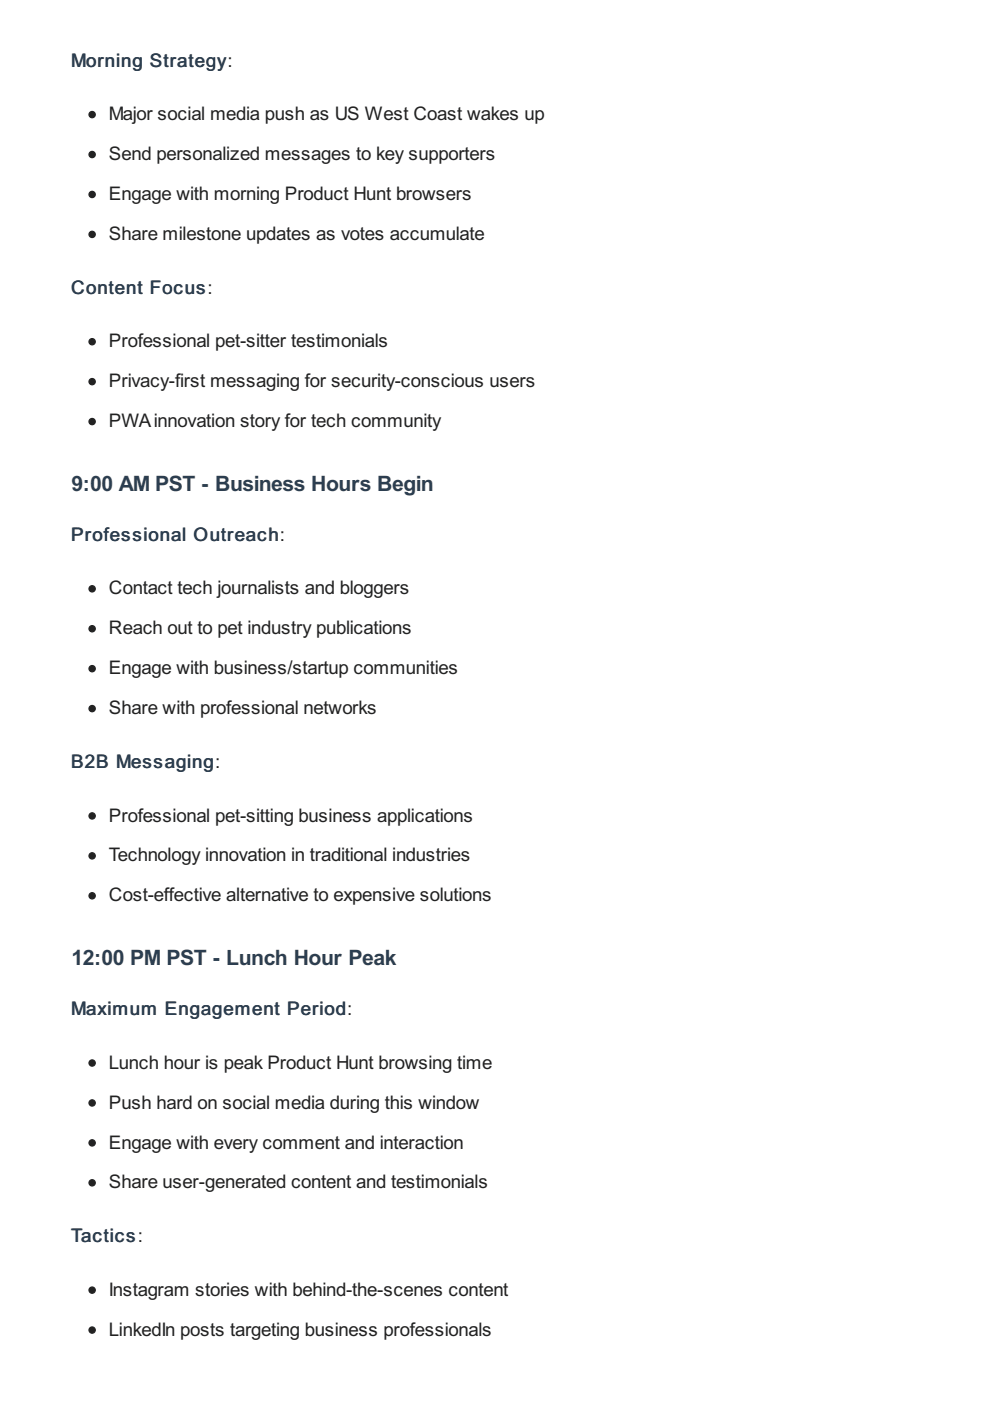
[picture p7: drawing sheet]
<svg xmlns="http://www.w3.org/2000/svg" width="210mm" height="297mm" viewBox="0 0 210 297" stroke-linecap="round" stroke-linejoin="round" font-family="sans-serif">
<defs><g id="words">
<g font-size="4.5" fill="#2c3e50">
<text x="15.2" y="104.1">9:00 AM PST - Business Hours Begin</text>
<text x="15.2" y="204.6">12:00 PM PST - Lunch Hour Peak</text>
</g>
<g font-size="4" fill="#2c3e50">
<text x="15" y="14.1">Morning Strategy:</text>
<text x="15" y="62.3">Content Focus:</text>
<text x="15" y="114.7">Professional Outreach:</text>
<text x="15" y="162.8">B2B Messaging:</text>
<text x="15" y="215.2">Maximum Engagement Period:</text>
<text x="15" y="263.3">Tactics:</text>
</g>
<g font-size="4" fill="#222">
<text x="23.1" y="25.5">Major social media push as US West Coast wakes up</text>
<text x="23.1" y="34">Send personalized messages to key supporters</text>
<text x="23.1" y="42.4">Engage with morning Product Hunt browsers</text>
<text x="23.1" y="50.9">Share milestone updates as votes accumulate</text>
<text x="23.1" y="73.6">Professional pet-sitter testimonials</text>
<text x="23.1" y="82.1">Privacy-first messaging for security-conscious users</text>
<text x="23.1" y="90.6">PWAinnovation story for tech community</text>
<text x="23.1" y="126">Contact tech journalists and bloggers</text>
<text x="23.1" y="134.5">Reach out to pet industry publications</text>
<text x="23.1" y="143">Engage with business/startup communities</text>
<text x="23.1" y="151.4">Share with professional networks</text>
<text x="23.1" y="174.2">Professional pet-sitting business applications</text>
<text x="23.1" y="182.7">Technology innovation in traditional industries</text>
<text x="23.1" y="191.1">Cost-effective alternative to expensive solutions</text>
<text x="23.1" y="226.6">Lunch hour is peak Product Hunt browsing time</text>
<text x="23.1" y="235">Push hard on social media during this window</text>
<text x="23.1" y="243.5">Engage with every comment and interaction</text>
<text x="23.1" y="252">Share user-generated content and testimonials</text>
<text x="23.1" y="274.7">Instagram stories with behind-the-scenes content</text>
<text x="23.1" y="283.2">LinkedIn posts targeting business professionals</text>
</g>
</g></defs>
<g fill="#222" stroke="#222" stroke-width=".26">
<circle cx="19.5" cy="24.3" r=".66"/>
<circle cx="19.5" cy="32.8" r=".66"/>
<circle cx="19.5" cy="41.2" r=".66"/>
<circle cx="19.5" cy="49.7" r=".66"/>
<circle cx="19.5" cy="72.5" r=".66"/>
<circle cx="19.5" cy="80.9" r=".66"/>
<circle cx="19.5" cy="89.4" r=".66"/>
<circle cx="19.5" cy="124.8" r=".66"/>
<circle cx="19.5" cy="133.3" r=".66"/>
<circle cx="19.5" cy="141.8" r=".66"/>
<circle cx="19.5" cy="150.2" r=".66"/>
<circle cx="19.5" cy="173" r=".66"/>
<circle cx="19.5" cy="181.5" r=".66"/>
<circle cx="19.5" cy="189.9" r=".66"/>
<circle cx="19.5" cy="225.4" r=".66"/>
<circle cx="19.5" cy="233.8" r=".66"/>
<circle cx="19.5" cy="242.3" r=".66"/>
<circle cx="19.5" cy="250.8" r=".66"/>
<circle cx="19.5" cy="273.5" r=".66"/>
<circle cx="19.5" cy="282" r=".66"/>
</g>
<use href="#words"/>
</svg>
